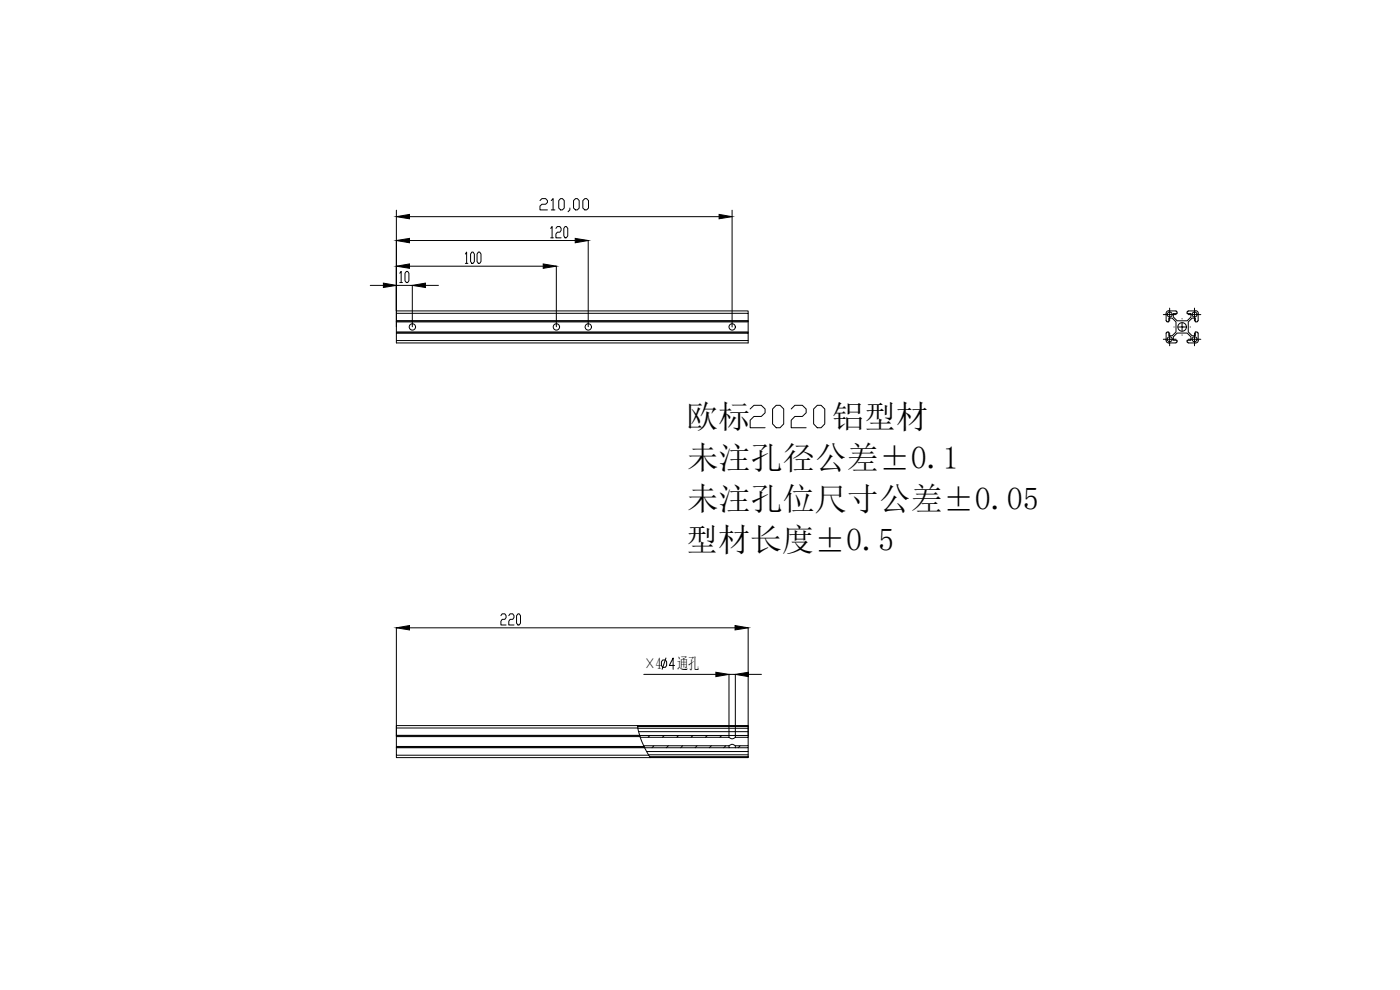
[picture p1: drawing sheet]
<svg xmlns="http://www.w3.org/2000/svg" width="420mm" height="297mm" viewBox="0 0 420 297" stroke-linecap="round" stroke-linejoin="round" font-family="sans-serif">
<defs><g id="words">
<g font-size="9.6">
<text x="205.9" y="128.3">欧标</text>
<text x="249.8" y="128.3">铝型材</text>
<text x="206.1" y="140.7">未注孔径公差±0.1</text>
<text x="206.1" y="153">未注孔位尺寸公差±0.05</text>
<text x="206" y="165.4">型材长度±0.5</text>
</g>
<g font-size="4.8">
<text x="193.5" y="200.8">×4</text>
<text x="203.2" y="200.8">通孔</text>
</g>
</g></defs>
<!-- layer: 0 -->
<g fill="none" stroke="#000" stroke-width=".3">
<path d="M119 96.4v-.2h105.5v.2M119 96.2v-2.2h105.5v2.2M119 100v-.2h105.5v.2M119 94v-.7h105.5v.7M119 99.8v-.2h105.5v.2M119 96.4v.2h105.5v-.2M119 96.4h105.5M119 96.6v3M224.5 96.6v3M350 100v2.2l.2 .5 .5 .2h2.2M350.1 96.4l.1 .2h.6v-1.2h1l1.1 1.2v3l-1.1 1.1h-1v-1.1h-.6l-.2 .4M352.9 93.3l-2.2-.1-.5 .3-.2 .5 .1 2.3"/>
<path d="M352.9 93.3l.2 .1M353 93.5h.3v.6h-1.2v1l1.2 1.2h3l1.1-1.2v-1h-1.2v-.6h.3M354.8 98v.1M354.8 98.1h.1M356.5 93.4l2.4-.1a.68 .68 0 0 1 .7 .7l-.2 2.3M359.4 96.4l-.1 .2h-.6v-1.2h-.9l-1.2 1.2v3l1.2 1.1h.9v-1.1h.6l.1 .2M359.4 99.8l.2 .2M359.6 100v2.2l-.4 .6-2.6 .1-.4-.3v-.5h1.2v-1l-1.1-1.2h-3l-1.2 1.2v1h1.2v.5l-.3 .1M119 102.2h105.5v.7h-105.5zM119 102.2v-2.2h105.5v2.2M353.1 102.7l-.2 .2M225.1 122.7l1.2-1.1h2.2l1.1 1.1v1.2l-1.1 1.1h-2.2l-1.2 1.1v2.2h4.5"/>
<path d="M231.9 122.7l1.1-1.1h1.1l1.1 1.1v4.5l-1.1 1.1h-1.1l-1.1-1.1zM237.4 122.7l1.1-1.1h2.3l1.1 1.1v1.2l-1.1 1.1h-2.3l-1.1 1.1v2.2h4.5M244.2 122.7l1.1-1.1h1.1l1.1 1.1v4.5l-1.1 1.1h-1.1l-1.1-1.1zM119 218.4v2.2h73M191.3 217.7h-72.3v.7h72.4M191.3 217.7l.1 .7M191.3 217.7h33.2v.3M191.3 218h33.2v.5M191.3 217.8h33.2M191.4 218.4l.6 2.2M191.4 218.5h33.1M191.7 219.5h32.8v1.2"/>
<path d="M224.5 218.5v1M119 220.6l73 .2M119 224.2l74.5 .2M119 224.4v2.2h75.7M119 226.6v.7h76.1M119 220.8v.2h73.1M119 224.2v-.2h74.3l.1 .2M119 221v3M119 224.2h74.4M192 220.6v.2M192 220.7h26.8M192 220.8l.1 .2"/>
<path d="M192.1 221l1.2 3M192.2 221.2l26.7 .1a1.25 1.25 0 0 0 1.8-.1h3.8v2.6l-3.9-.1a1.23 1.23 0 0 0-1.8 .1M193.2 223.8h25.6M193.4 224.2l.1 .2M193.5 224.4l1.2 2.2M193.5 224.4h25.3M194.6 226.5h29.9v.6M194.7 226.6l.4 .7M195 227.1h29.5M218.8 223.8v.6h1.9M220.7 220.7h-1.9v.5M220.7 220.7h3.8v.5"/>
<path d="M220.7 220.7v.5M220.7 223.8v.6M224.5 223.8v.6h-3.8M224.5 224.4v1.1h-30.4M224.5 227.1v.2h-29.4M224.5 225.5v1M224.5 227.1h.1"/>
<circle cx="123.8" cy="98.1" r=".95"/>
<circle cx="167" cy="98.1" r=".95"/>
<circle cx="176.6" cy="98.1" r=".95"/>
<circle cx="219.7" cy="98.1" r=".95"/>
<circle cx="351" cy="94.4" r=".74"/>
<circle cx="354.8" cy="98.1" r="1.29"/>
<circle cx="358.5" cy="94.4" r=".74"/>
<circle cx="351" cy="101.8" r=".74"/>
<circle cx="358.5" cy="101.8" r=".74"/>
</g>
<g fill="none" stroke="#000" stroke-width=".3">
<path d="M168.2 59.6h.6l.5 .6v2.2l-.5 .6h-.6l-.5-.6v-2.2zM119 63.1v35M122.9 79.9h40.1M122.9 72.2h49.7M122.9 65h92.9M139.7 76.2l.3-.6v3.4M139.7 79h.7M141.6 75.6h.4l.4 .6v2.3l-.4 .5h-.4l-.4-.5v-2.3zM143.6 75.6h.4l.4 .6v2.3l-.4 .5h-.4l-.4-.5v-2.3zM162.1 60.2l.5-.6h1.1l.6 .6v.5l-.6 .6h-1.1l-.5 .5v1.2h2.2M165.3 68.5l.4-.5v3.4M165.3 71.4h.8"/>
<path d="M165.4 60.2l.6-.6v3.4M165.4 63h1.1M166.8 68.5l.5-.5h.7l.4 .5v.6l-.4 .6h-.7l-.5 .5v1.2h1.6M167 79.9v18.1M169.6 68h.4l.4 .5v2.3l-.4 .6h-.4l-.4-.6v-2.3zM171 62.4v.6l-.5 .5M172.1 60.2l.6-.6h.6l.5 .6v2.2l-.5 .6h-.6l-.6-.6zM174.9 60.2l.6-.6h.6l.5 .6v2.2l-.5 .6h-.6l-.6-.6zM176.5 72.2v25.8M219.7 63.1v35M111.1 85.6h4M119 85.6h4.7v12.4"/>
<path d="M120 82l.4-.6v3.4M120 84.8h.8M122 81.4h.3l.4 .6v2.2l-.4 .6h-.3l-.5-.6v-2.2zM127.7 85.6h3.9M119 188.4v32.5M122.9 188.4h97.7M150.3 184.7l.4-.5h.8l.4 .5v.6l-.4 .5h-.8l-.4 .6v1.1h1.6M152.7 184.7l.4-.5h.8l.4 .5v.6l-.4 .5h-.8l-.4 .6v1.1h1.6M155.4 184.2h.4l.4 .5v2.3l-.4 .5h-.4l-.4-.5v-2.3zM198.9 198h.8l.4 .6v1.1l-.4 .5h-.8l-.4-.5v-1.1zM199.9 197.4l-1.2 3.4M202.4 199.7h-1.5l1.1-2.3v3.4"/>
<path d="M224.5 188.4v32.5M193.2 202.3h21.6M224.6 202.3h3.9M218.8 220.6v-18.3h1.9v18.3"/>
</g>
<path d="M119 79.9l3.9-.7v1.3zM119 72.2l3.9-.7v1.3zM119 65l3.9-.7v1.3zM163 79.2l4 .7-4 .6zM172.6 71.5l3.9 .7-3.9 .6zM215.8 64.3l3.9 .7-3.9 .6zM115.1 84.9l3.9 .7-3.9 .7zM123.7 85.6l4-.7v1.4zM119 188.4l3.9-.7v1.3zM220.6 187.7l3.9 .7-3.9 .6zM214.8 201.7l4 .6-4 .7zM220.7 202.3l3.9-.6v1.3z" fill="#000" stroke="#000" stroke-width=".3"/>
<!-- layer: 10 -->
<g fill="none" stroke="#000" stroke-width=".3">
<path d="M351 92.4v2h-1.9M351 99.9v1.9h-1.9M352.3 98.1h.1M353 94.4h-2v1.9M354.8 96.9v1.2h-1.2M354.8 95.6v.1M356 98.1h-1.2v1.2M357.2 98.1h.1M358.5 92.4v2h-1.9M358.5 99.9v1.9h-1.9M360.4 94.4h-1.9v1.9M353 101.8h-2v1.9"/>
<path d="M354.8 100.5v.1M360.4 101.8h-1.9v1.9M195.1 220.7l-.6 .5M196.3 223.8l-.6 .6M199.3 220.7l-.5 .5M200.6 223.8l-.6 .6M203.7 220.7l-.6 .5M204.9 223.8l-.6 .6M208 220.7l-.6 .5M209.2 223.8l-.6 .6M212.3 220.7l-.6 .5M213.5 223.8l-.6 .6"/>
<path d="M216.6 220.7l-.6 .5M217.8 223.8l-.6 .6M220.9 220.7l-.2 .2M222.1 223.8l-.6 .6"/>
</g>
<use href="#words"/>
</svg>
